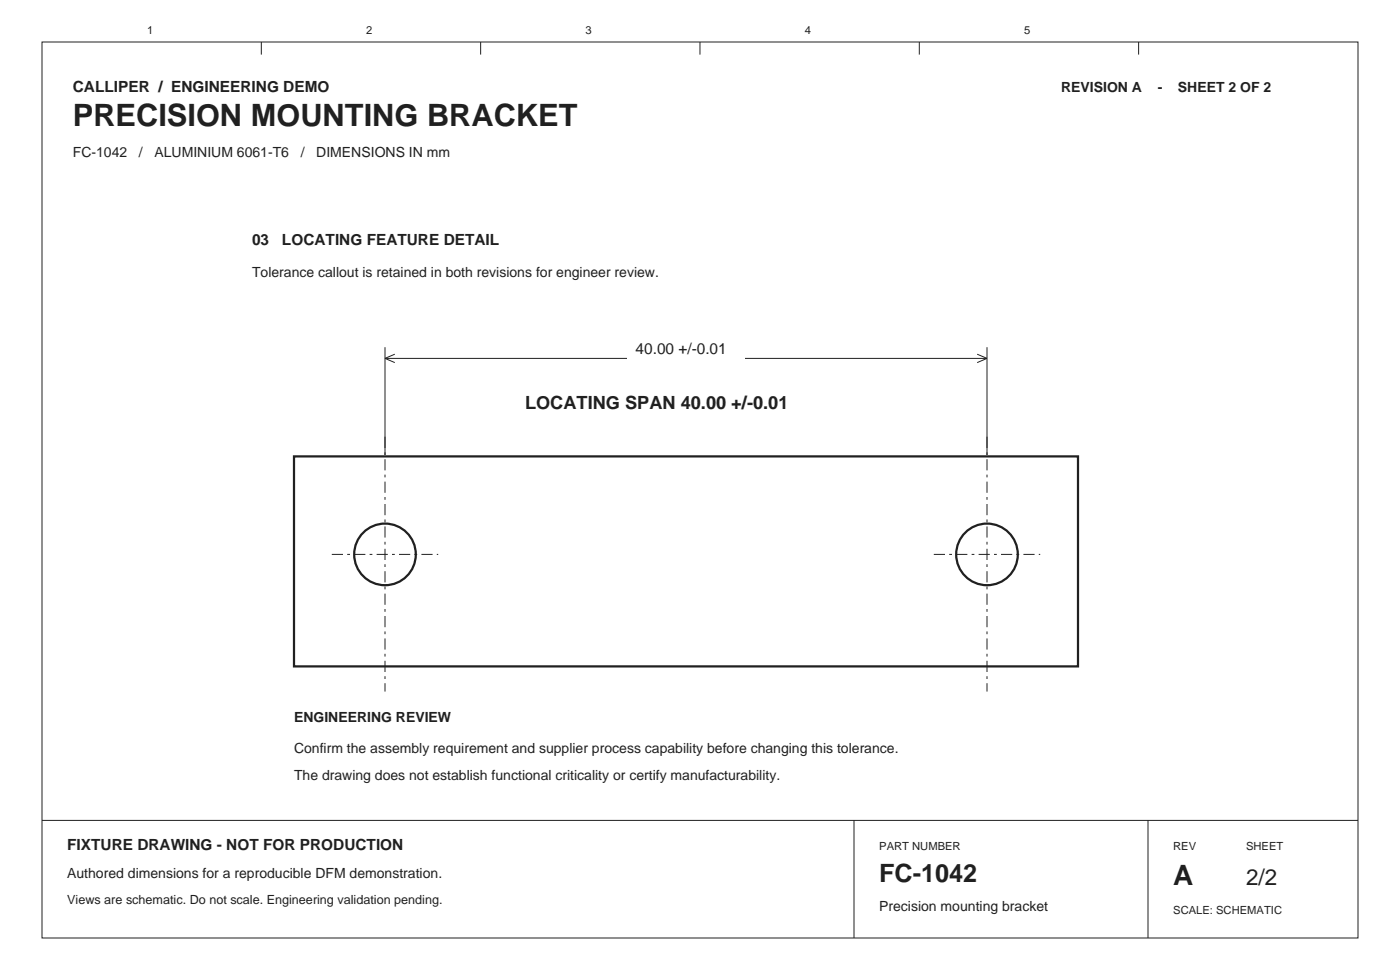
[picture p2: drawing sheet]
<svg xmlns="http://www.w3.org/2000/svg" width="353mm" height="247mm" viewBox="0 0 353 247" stroke-linecap="round" stroke-linejoin="round" font-family="sans-serif">
<defs><g id="words">
<text font-size="7.8" fill="#18222b" x="18.3" y="31.8">PRECISION MOUNTING BRACKET</text>
<text font-size="7.1" fill="#18222b" x="295.6" y="223">A</text>
<text font-size="6.3" fill="#18222b" x="221.5" y="222.2">FC-1042</text>
<text font-size="5.6" fill="#18222b" x="314" y="223">2/2</text>
<text font-size="4.6" fill="#18222b" x="132.3" y="103">LOCATING SPAN 40.00 +/-0.01</text>
<g font-size="3.9" fill="#18222b">
<text x="18.3" y="23.3">CALLIPER / ENGINEERING DEMO</text>
<text x="63.5" y="61.7">03</text>
<text x="71.1" y="61.7">LOCATING FEATURE DETAIL</text>
<text x="160.2" y="89.3">40.00 +/-0.01</text>
<text x="16.9" y="214.1">FIXTURE DRAWING - NOT FOR PRODUCTION</text>
</g>
<g font-size="3.5" fill="#18222b">
<text x="267.4" y="23.3">REVISION A</text>
<text x="291.7" y="23.3">-</text>
<text x="296.8" y="23.3">SHEET 2 OF 2</text>
<text x="18.3" y="39.5">FC-1042</text>
<text x="35" y="39.5">/</text>
<text x="38.9" y="39.5">ALUMINIUM 6061-T6</text>
<text x="75.8" y="39.5">/</text>
<text x="79.7" y="39.5">DIMENSIONS IN mm</text>
<text x="63.5" y="69.8">Tolerance callout is retained in both revisions for engineer review.</text>
<text x="74.1" y="182">ENGINEERING REVIEW</text>
<text x="74.1" y="189.8">Confirm the assembly requirement and supplier process capability before changing this tolerance.</text>
<text x="74.1" y="196.5">The drawing does not establish functional criticality or certify manufacturability.</text>
<text x="16.9" y="221.2">Authored dimensions for a reproducible DFM demonstration.</text>
<text x="221.5" y="229.7">Precision mounting bracket</text>
</g>
<text font-size="3.2" fill="#18222b" x="16.9" y="227.9">Views are schematic. Do not scale. Engineering validation pending.</text>
<g font-size="2.8" fill="#18222b">
<text x="37" y="8.5">1</text>
<text x="92.3" y="8.5">2</text>
<text x="147.6" y="8.5">3</text>
<text x="202.8" y="8.5">4</text>
<text x="258.1" y="8.5">5</text>
<text x="221.5" y="214.1">PART NUMBER</text>
<text x="295.6" y="214.1">REV</text>
<text x="314" y="214.1">SHEET</text>
<text x="295.6" y="230.4">SCALE: SCHEMATIC</text>
</g>
</g></defs>
<g fill="none" stroke="#18222b" stroke-width=".25">
<path d="M10.6 10.6h331.6v225.8h-331.6zM65.8 10.6v3.2M121.1 10.6v3.2M176.4 10.6v3.2M231.6 10.6v3.2M286.9 10.6v3.2M97 87.5v27.2M97 90.3h151.7M97 90.3l2.5 1.1M99.5 89.3l-2.5 1M246.2 89.3l2.5 1M248.7 87.5v27.2"/>
<path d="M248.7 90.3l-2.5 1.1M10.6 206.7h331.6M215.2 206.7v29.7M289.3 206.7v29.7"/>
</g>
<path d="M158 85.4h29.7v5.3h-29.7z" fill-rule="evenodd" fill="#fff"/>
<g fill="none" stroke="#18222b" stroke-width=".56">
<path d="M74.1 115h197.5v52.9h-197.5z"/>
<circle cx="97" cy="139.7" r="7.8"/>
<circle cx="248.7" cy="139.7" r="7.8"/>
</g>
<path d="M97 110.1v64.2M248.7 110.1v64.2M83.6 139.7h26.8M235.3 139.7h26.8" fill="none" stroke="#18222b" stroke-width=".25" stroke-dasharray="2.8 1.1 .7 1.1" stroke-linecap="butt"/>
<use href="#words"/>
</svg>
